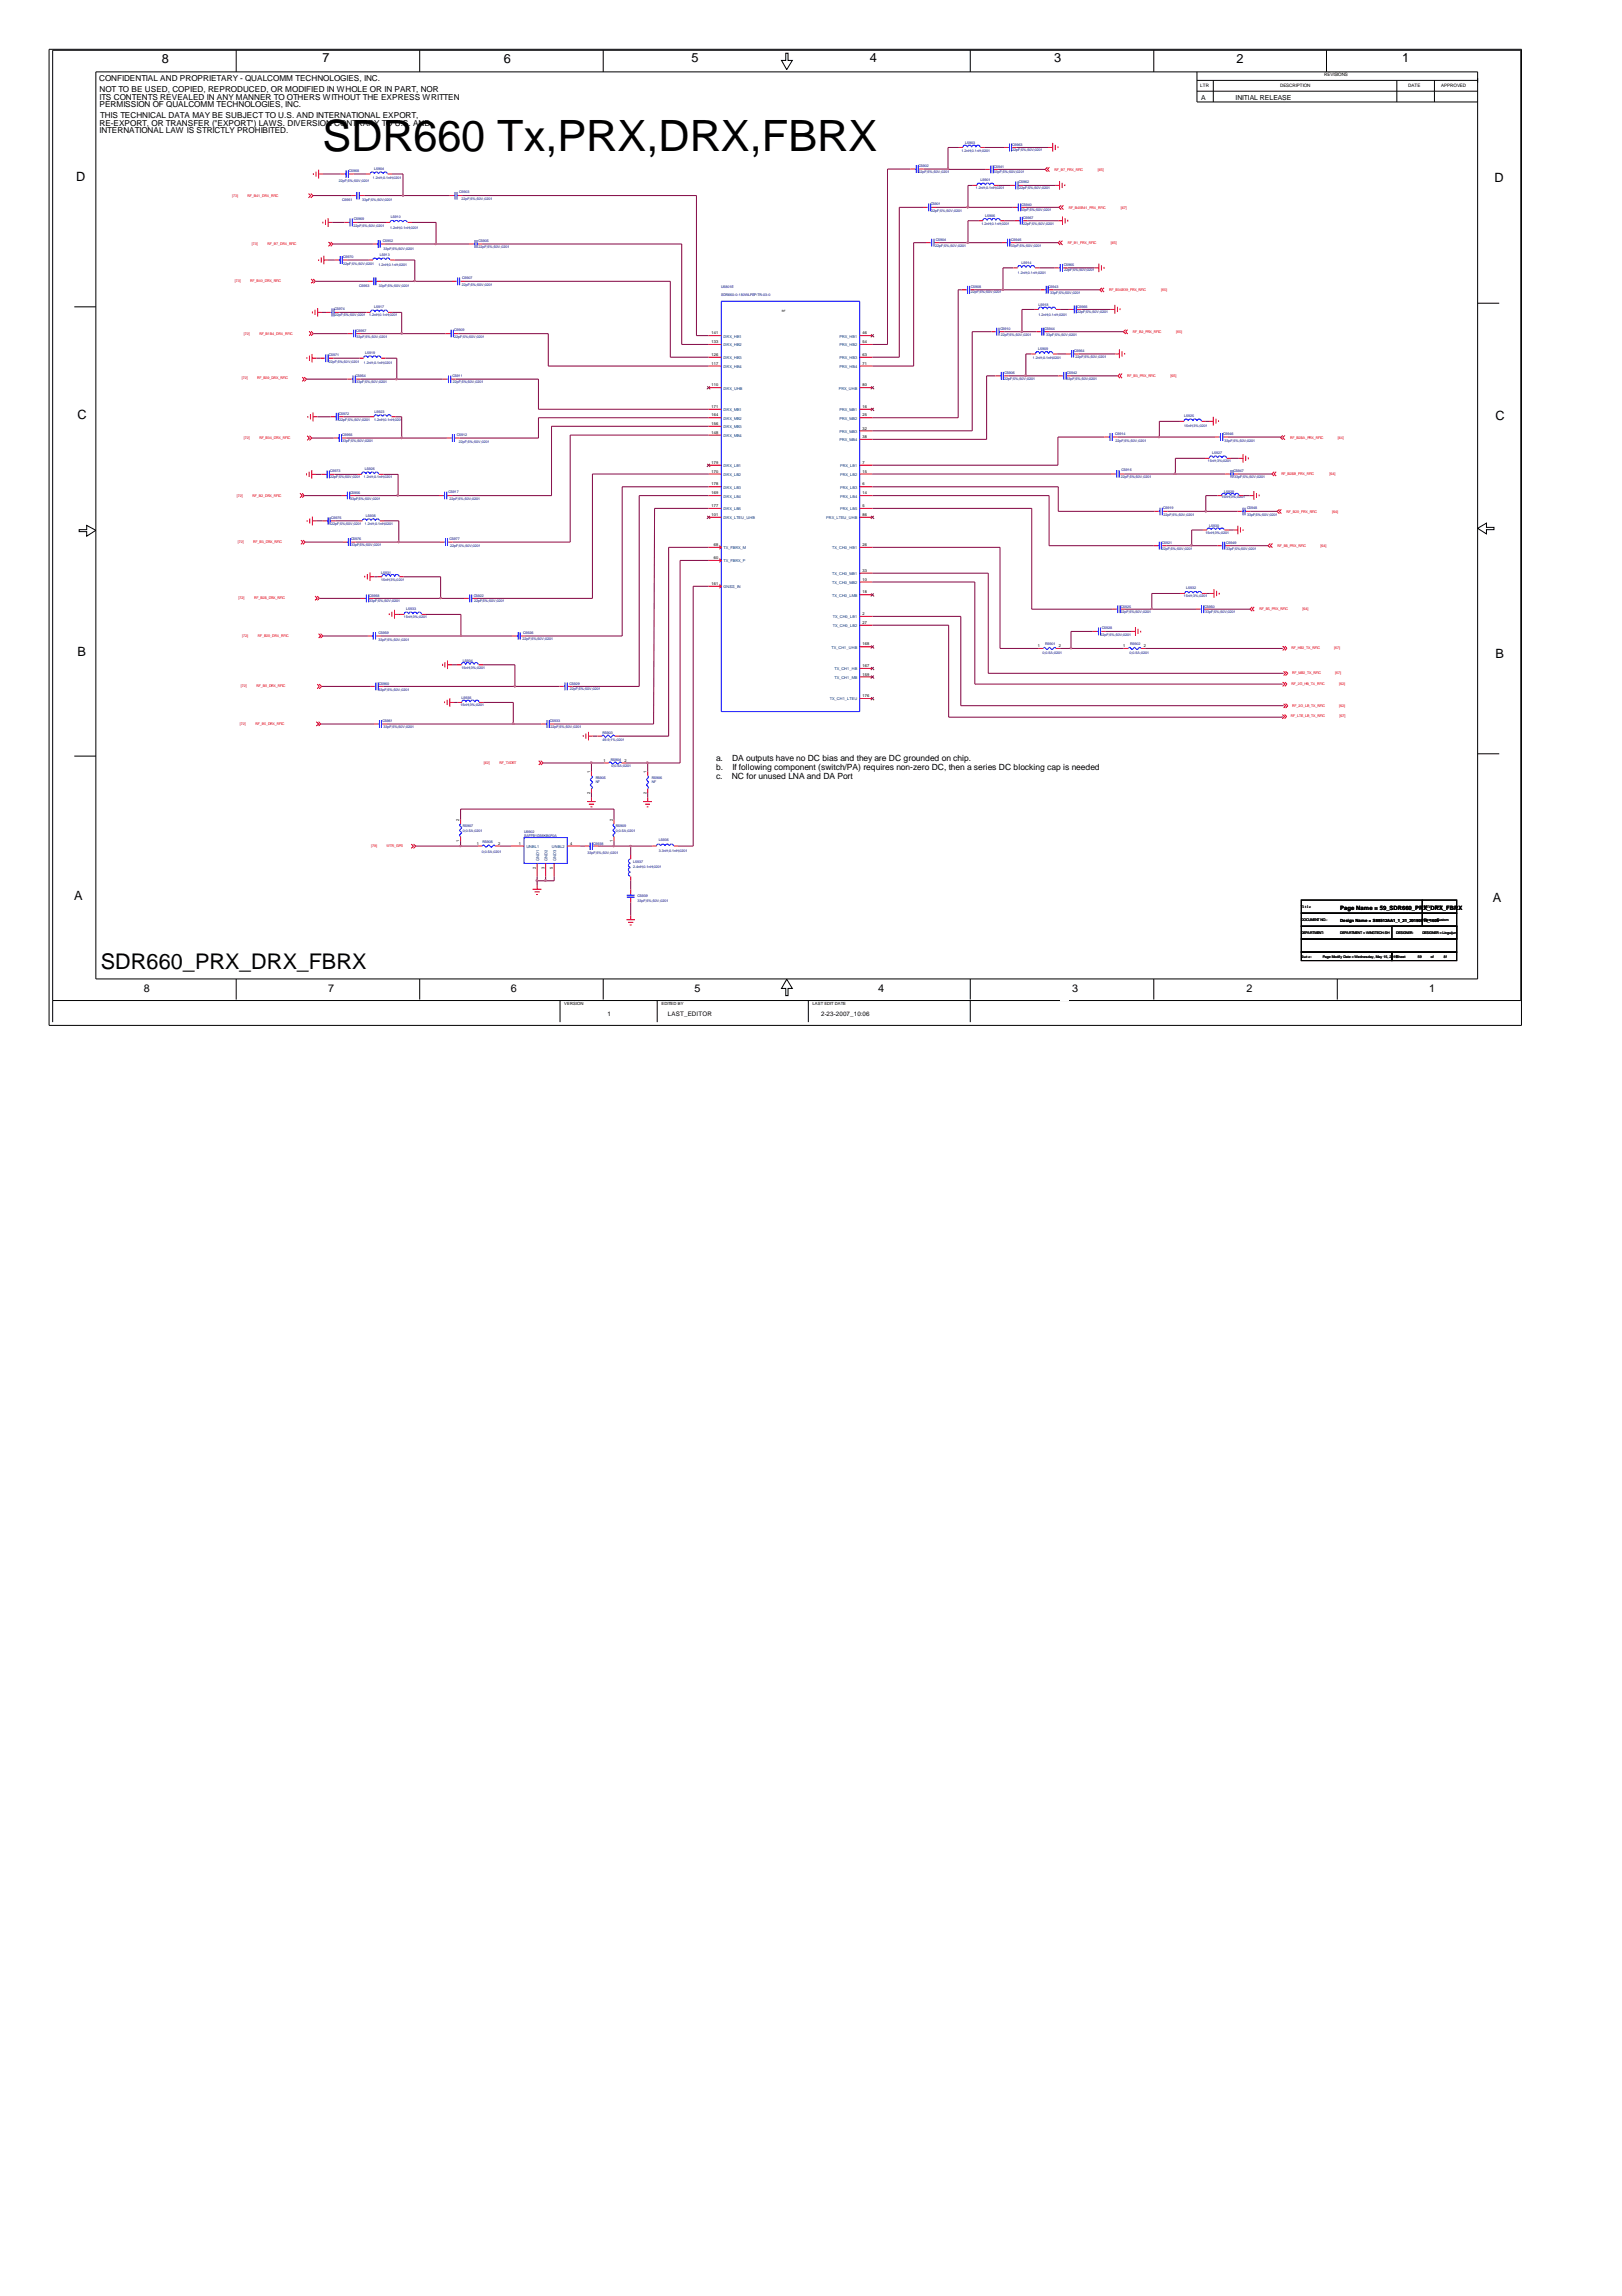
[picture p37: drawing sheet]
<svg xmlns="http://www.w3.org/2000/svg" width="210mm" height="297mm" viewBox="0 0 210 297" stroke-linecap="round" stroke-linejoin="round" font-family="sans-serif">
<defs><g id="words">
<text font-size="5.6" x="41.7" y="19.5">SDR660 Tx,PRX,DRX,FBRX</text>
<text font-size="2.8" x="13" y="125.3">SDR660_PRX_DRX_FBRX</text>
<g font-size="1.7">
<text x="21" y="8.2">8</text>
<text x="41.7" y="8.1">7</text>
<text x="65.2" y="8.2">6</text>
<text x="89.5" y="8">5</text>
<text x="112.6" y="8">4</text>
<text x="136.4" y="8.1">3</text>
<text x="160" y="8.2">2</text>
<text x="181.4" y="8.1">1</text>
<text x="9.9" y="23.4">D</text>
<text x="193.4" y="23.6">D</text>
<text x="10" y="54.2">C</text>
<text x="193.5" y="54.3">C</text>
<text x="10" y="84.9">B</text>
<text x="193.5" y="85.1">B</text>
<text x="9.6" y="116.5">A</text>
<text x="193.2" y="116.7">A</text>
</g>
<g font-size="1.4">
<text x="18.6" y="128.3">8</text>
<text x="42.5" y="128.3">7</text>
<text x="66.1" y="128.3">6</text>
<text x="89.9" y="128.3">5</text>
<text x="113.6" y="128.3">4</text>
<text x="138.8" y="128.3">3</text>
<text x="161.3" y="128.3">2</text>
<text x="185" y="128.3">1</text>
</g>
<g font-size="1.1">
<text x="12.8" y="10.5">CONFIDENTIAL AND PROPRIETARY - QUALCOMM TECHNOLOGIES, INC.</text>
<text x="12.9" y="11.9">NOT TO BE USED, COPIED, REPRODUCED, OR MODIFIED IN WHOLE OR IN PART, NOR</text>
<text x="12.9" y="12.9">ITS CONTENTS REVEALED IN ANY MANNER TO OTHERS WITHOUT THE EXPRESS WRITTEN</text>
<text x="12.9" y="13.9">PERMISSION OF QUALCOMM TECHNOLOGIES, INC.</text>
<text x="12.9" y="16.2">RE-EXPORT, OR TRANSFER (&quot;EXPORT&quot;) LAWS. DIVERSION CONTRARY TO U.S. AND</text>
<text x="12.9" y="17.3">INTERNATIONAL LAW IS STRICTLY PROHIBITED.</text>
<text x="13" y="15.2">THIS TECHNICAL DATA MAY BE SUBJECT TO U.S. AND INTERNATIONAL EXPORT,</text>
<text x="92.7" y="98.5">a.</text>
<text x="92.7" y="99.6">b.</text>
<text x="92.7" y="100.7">c.</text>
<text x="94.7" y="100.7">NC for unused LNA and DA Port</text>
<text x="94.7" y="98.5">DA outputs have no DC bias and they are DC grounded on chip.</text>
<text x="94.8" y="99.6">If following component (switch/PA) requires non-zero DC, then a series DC blocking cap is needed</text>
</g>
<g font-size=".9">
<text x="155.4" y="12.9">A</text>
<text x="159.9" y="12.9">INITIAL RELEASE</text>
</g>
<g font-size=".8">
<text x="173.4" y="117.8">Page Name = 59_SDR660_PRX_DRX_FBRX</text>
<text x="78.6" y="131.5">1</text>
<text x="86.4" y="131.5">LAST_EDITOR</text>
<text x="106.3" y="131.5">2-23-2007_10:06</text>
</g>
<g font-size=".6">
<text x="155.3" y="11.2">LTR</text>
<text x="165.7" y="11.2">DESCRIPTION</text>
<text x="171.4" y="9.9">REVISIONS</text>
<text x="182.2" y="11.2">DATE</text>
<text x="186.5" y="11.2">APPROVED</text>
<text x="173.4" y="119.2">Design Name = S88512AA1_1_21_20190515_1605</text>
<text x="73" y="130.1">VERSION</text>
<text x="85.6" y="130.1">EDITED BY</text>
<text x="105.2" y="130.1">LAST EDIT DATE</text>
</g>
<g font-size=".5" fill="#000080">
<text x="43.9" y="23.6">22pF;5%;50V;0201</text>
<text x="45.1" y="22.3">C5968</text>
<text x="48.3" y="23.1">1.2nH;0.1nH;0201</text>
<text x="48.4" y="22">L5904</text>
<text x="118.9" y="21.7">C5902</text>
<text x="118.9" y="22.3">22pF;5%;50V;0201</text>
<text x="124.4" y="19.6">1.2nH;0.1nH;0201</text>
<text x="124.9" y="18.6">L5903</text>
<text x="126.9" y="23.5">L5901</text>
<text x="128.6" y="21.7">C5941</text>
<text x="128.6" y="22.4">33pF;5%;50V;0201</text>
<text x="131" y="18.9">C5963</text>
<text x="131" y="19.6">22pF;5%;50V;0201</text>
<text x="131.9" y="23.7">C5962</text>
<text x="44.3" y="26">C5951</text>
<text x="45.8" y="29.4">22pF;5%;50V;0201</text>
<text x="45.8" y="28.5">C5969</text>
<text x="46.9" y="26">33pF;5%;50V;0201</text>
<text x="50.5" y="29.6">1.2nH;0.1nH;0201</text>
<text x="50.6" y="28.2">L5910</text>
<text x="59.4" y="25">C5903</text>
<text x="59.7" y="25.9">22pF;5%;50V;0201</text>
<text x="120.4" y="26.5">C5901</text>
<text x="120.5" y="27.4">22pF;5%;50V;0201</text>
<text x="126.3" y="24.5">1.2nH;0.1nH;0201</text>
<text x="127" y="29.2">1.2nH;0.1nH;0201</text>
<text x="127.5" y="28.1">L5906</text>
<text x="131.9" y="24.5">22pF;5%;50V;0201</text>
<text x="132.1" y="27.3">33pF;5%;50V;0201</text>
<text x="132.2" y="26.6">C5940</text>
<text x="132.4" y="28.3">C5967</text>
<text x="132.4" y="29.1">22pF;5%;50V;0201</text>
<text x="44.4" y="33.4">C5970</text>
<text x="44.4" y="34.2">22pF;5%;50V;0201</text>
<text x="49" y="34.4">1.2nH;0.1nH;0201</text>
<text x="49.1" y="33.2">L5913</text>
<text x="49.5" y="31.3">C5952</text>
<text x="49.6" y="32.3">33pF;5%;50V;0201</text>
<text x="61.9" y="31.3">C5905</text>
<text x="61.9" y="32.1">22pF;5%;50V;0201</text>
<text x="121" y="31.9">22pF;5%;50V;0201</text>
<text x="121.1" y="31.1">C5904</text>
<text x="130.8" y="32">33pF;5%;50V;0201</text>
<text x="130.9" y="31.1">C5945</text>
<text x="131.7" y="35.5">1.2nH;0.1nH;0201</text>
<text x="132.2" y="34.1">L5914</text>
<text x="137.7" y="34.4">C5965</text>
<text x="137.7" y="35.1">22pF;5%;50V;0201</text>
<text x="43.3" y="40.2">C5974</text>
<text x="43.3" y="40.9">22pF;5%;50V;0201</text>
<text x="46.5" y="37.1">C5953</text>
<text x="47.8" y="40.9">1.2nH;0.1nH;0201</text>
<text x="48.4" y="39.9">L5917</text>
<text x="49" y="37.1">33pF;5%;50V;0201</text>
<text x="59.8" y="36.9">22pF;5%;50V;0201</text>
<text x="59.8" y="36.1">C5907</text>
<text x="93.3" y="37.2">U5801E</text>
<text x="93.3" y="38.3">SDR660-0-180WLPSP-TR-03-0</text>
<text x="125.6" y="37.2">C5908</text>
<text x="125.6" y="38">22pF;5%;50V;0201</text>
<text x="134.4" y="39.5">L5918</text>
<text x="134.4" y="40.8">1.2nH;0.1nH;0201</text>
<text x="135.6" y="37.2">C5943</text>
<text x="135.9" y="38.1">33pF;5%;50V;0201</text>
<text x="139.4" y="39.8">C5966</text>
<text x="139.4" y="40.5">22pF;5%;50V;0201</text>
<text x="42.5" y="46">C5971</text>
<text x="42.5" y="47">22pF;5%;50V;0201</text>
<text x="46.1" y="43">C5957</text>
<text x="46.1" y="43.7">33pF;5%;50V;0201</text>
<text x="47.1" y="47.1">1.2nH;0.1nH;0201</text>
<text x="47.2" y="45.7">L5919</text>
<text x="58.8" y="42.9">C5909</text>
<text x="58.8" y="43.7">22pF;5%;50V;0201</text>
<text x="129.5" y="42.7">C5910</text>
<text x="129.5" y="43.5">22pF;5%;50V;0201</text>
<text x="133.6" y="46.4">1.2nH;0.1nH;0201</text>
<text x="134.4" y="45.3">L5909</text>
<text x="135.2" y="42.7">C5944</text>
<text x="135.4" y="43.5">33pF;5%;50V;0201</text>
<text x="139" y="45.5">C5964</text>
<text x="139.2" y="46.3">22pF;5%;50V;0201</text>
<text x="43.9" y="53.7">C5972</text>
<text x="46" y="48.8">C5954</text>
<text x="46.1" y="49.6">33pF;5%;50V;0201</text>
<text x="48.5" y="53.5">L5923</text>
<text x="58.5" y="48.8">C5911</text>
<text x="58.6" y="49.6">22pF;5%;50V;0201</text>
<text x="130" y="49.1">22pF;5%;50V;0201</text>
<text x="130" y="48.4">C5906</text>
<text x="138" y="49.1">33pF;5%;50V;0201</text>
<text x="138" y="48.4">C5942</text>
<text x="153.2" y="54">L5925</text>
<text x="43.9" y="54.5">22pF;5%;50V;0201</text>
<text x="44.3" y="56.5">C5955</text>
<text x="44.3" y="57.2">33pF;5%;50V;0201</text>
<text x="48.4" y="54.5">1.2nH;0.1nH;0201</text>
<text x="59.1" y="56.4">C5912</text>
<text x="59.4" y="57.3">22pF;5%;50V;0201</text>
<text x="144.3" y="56.3">C5914</text>
<text x="144.4" y="57.1">22pF;5%;50V;0201</text>
<text x="153.2" y="55.3">15nH;3%;0201</text>
<text x="156.3" y="59.8">15nH;3%;0201</text>
<text x="156.8" y="58.7">L5927</text>
<text x="158.3" y="56.3">C5946</text>
<text x="158.5" y="57.1">33pF;5%;50V;0201</text>
<text x="42.7" y="61.1">C5973</text>
<text x="42.7" y="61.9">22pF;5%;50V;0201</text>
<text x="45.3" y="63.9">C5956</text>
<text x="45.3" y="64.6">33pF;5%;50V;0201</text>
<text x="47.1" y="61.9">1.2nH;0.1nH;0201</text>
<text x="47.2" y="60.9">L5926</text>
<text x="58" y="63.8">C5917</text>
<text x="58.2" y="64.7">22pF;5%;50V;0201</text>
<text x="145" y="61.8">22pF;5%;50V;0201</text>
<text x="145.1" y="61">C5916</text>
<text x="150.5" y="65.9">C5919</text>
<text x="158.1" y="64.5">15nH;3%;0201</text>
<text x="158.4" y="63.7">L5929</text>
<text x="159.6" y="61.1">C5947</text>
<text x="159.7" y="61.8">33pF;5%;50V;0201</text>
<text x="161.4" y="65.9">C5948</text>
<text x="42.8" y="67.1">C5975</text>
<text x="42.8" y="67.9">22pF;5%;50V;0201</text>
<text x="45.4" y="69.9">C5976</text>
<text x="45.4" y="70.6">33pF;5%;50V;0201</text>
<text x="47.2" y="67.9">1.2nH;0.1nH;0201</text>
<text x="47.3" y="66.9">L5938</text>
<text x="58.2" y="69.9">C5977</text>
<text x="58.3" y="70.7">22pF;5%;50V;0201</text>
<text x="150.4" y="70.3">C5921</text>
<text x="150.4" y="71.1">22pF;5%;50V;0201</text>
<text x="150.6" y="66.7">22pF;5%;50V;0201</text>
<text x="156" y="69">15nH;3%;0201</text>
<text x="156.5" y="68.1">L5930</text>
<text x="158.7" y="70.4">C5949</text>
<text x="158.7" y="71.1">33pF;5%;50V;0201</text>
<text x="161.4" y="66.7">33pF;5%;50V;0201</text>
<text x="47.8" y="77.2">C5958</text>
<text x="47.8" y="77.9">33pF;5%;50V;0201</text>
<text x="49.3" y="74.2">L5931</text>
<text x="49.3" y="75.1">15nH;3%;0201</text>
<text x="61.3" y="77.2">C5922</text>
<text x="61.3" y="77.9">22pF;5%;50V;0201</text>
<text x="153.2" y="77.2">15nH;3%;0201</text>
<text x="153.5" y="76.2">L5932</text>
<text x="49" y="82">C5959</text>
<text x="49" y="83">33pF;5%;50V;0201</text>
<text x="52.2" y="80">15nH;3%;0201</text>
<text x="52.6" y="79">L5933</text>
<text x="67.6" y="82.8">22pF;5%;50V;0201</text>
<text x="67.7" y="82.1">C5926</text>
<text x="135.3" y="83.5">R5901</text>
<text x="142.4" y="82.2">22pF;5%;50V;0201</text>
<text x="142.6" y="81.4">C5928</text>
<text x="145" y="79.3">22pF;5%;50V;0201</text>
<text x="145" y="78.6">C5925</text>
<text x="146.3" y="83.5">R5902</text>
<text x="155.9" y="78.6">C5950</text>
<text x="156" y="79.3">33pF;5%;50V;0201</text>
<text x="49" y="89.4">33pF;5%;50V;0201</text>
<text x="49" y="88.6">C5960</text>
<text x="59.7" y="86.5">15nH;3%;0201</text>
<text x="59.9" y="85.6">L5934</text>
<text x="73.7" y="88.6">C5929</text>
<text x="73.7" y="89.3">22pF;5%;50V;0201</text>
<text x="134.9" y="84.6">0;0.5A;0201</text>
<text x="146.2" y="84.6">0;0.5A;0201</text>
<text x="49.5" y="93.5">C5961</text>
<text x="49.6" y="94.2">33pF;5%;50V;0201</text>
<text x="59.6" y="91.4">15nH;3%;0201</text>
<text x="59.7" y="90.5">L5935</text>
<text x="71.2" y="93.5">C5933</text>
<text x="71.2" y="94.1">22pF;5%;50V;0201</text>
<text x="78" y="94.9">R5903</text>
<text x="78" y="95.9">49.9;1%;0201</text>
<text x="77.1" y="100.8">R5905</text>
<text x="77.1" y="101.3">NF</text>
<text x="79" y="98.4">R5904</text>
<text x="79.1" y="99.3">0;0.5A;0201</text>
<text x="84.4" y="100.8">R5906</text>
<text x="84.4" y="101.3">NF</text>
<text x="59.9" y="107">R5907</text>
<text x="59.9" y="107.6">0;0.5A;0201</text>
<text x="67.8" y="107.7">U5902</text>
<text x="79.7" y="107">R5909</text>
<text x="79.7" y="107.6">0;0.5A;0201</text>
<text x="62.4" y="110.3">0;0.5A;0201</text>
<text x="62.4" y="109.1">R5908</text>
<text x="67.8" y="108.3">SAFFB1G56KB0F0A</text>
<text x="76" y="110.5">33pF;5%;50V;0201</text>
<text x="76.8" y="109.3">C5938</text>
<text x="82" y="111.6">L5937</text>
<text x="82" y="112.3">2.4nH;0.1nH;0201</text>
<text x="85.3" y="108.8">L5936</text>
<text x="85.3" y="110.2">3.3nH;0.1nH;0201</text>
<text x="82.5" y="116.1">C5939</text>
<text x="82.5" y="116.7">33pF;5%;50V;0201</text>
</g>
<g font-size=".5" fill="#f00">
<text x="136.5" y="22.1">RF_B7_PRX_RFIC</text>
<text x="142.1" y="22.1">[65]</text>
<text x="30.1" y="25.5">[73]</text>
<text x="32" y="25.5">RF_B41_DRX_RFIC</text>
<text x="138.3" y="27">RF_B40B41_PRX_RFIC</text>
<text x="145" y="27">[67]</text>
<text x="32.6" y="31.7">[73]</text>
<text x="34.6" y="31.7">RF_B7_DRX_RFIC</text>
<text x="138.2" y="31.6">RF_B1_PRX_RFIC</text>
<text x="143.8" y="31.6">[65]</text>
<text x="30.4" y="36.5">[73]</text>
<text x="32.4" y="36.5">RF_B40_DRX_RFIC</text>
<text x="143.6" y="37.7">RF_B34B39_PRX_RFIC</text>
<text x="150.3" y="37.7">[65]</text>
<text x="31.5" y="43.4">[72]</text>
<text x="33.6" y="43.4">RF_B1B4_DRX_RFIC</text>
<text x="146.6" y="43.1">RF_B2_PRX_RFIC</text>
<text x="152.2" y="43.1">[65]</text>
<text x="31.3" y="49.1">[72]</text>
<text x="33.3" y="49.1">RF_B39_DRX_RFIC</text>
<text x="145.9" y="48.8">RF_B3_PRX_RFIC</text>
<text x="151.5" y="48.8">[65]</text>
<text x="31.5" y="56.8">[72]</text>
<text x="33.6" y="56.8">RF_B34_DRX_RFIC</text>
<text x="167" y="56.8">RF_B28A_PRX_RFIC</text>
<text x="173.1" y="56.8">[64]</text>
<text x="30.6" y="64.2">[72]</text>
<text x="32.7" y="64.2">RF_B2_DRX_RFIC</text>
<text x="165.8" y="61.5">RF_B28B_PRX_RFIC</text>
<text x="172" y="61.5">[64]</text>
<text x="30.8" y="70.3">[72]</text>
<text x="32.8" y="70.3">RF_B3_DRX_RFIC</text>
<text x="165.3" y="70.8">RF_B8_PRX_RFIC</text>
<text x="166.5" y="66.4">RF_B20_PRX_RFIC</text>
<text x="170.9" y="70.8">[64]</text>
<text x="172.4" y="66.4">[64]</text>
<text x="30.9" y="77.5">[72]</text>
<text x="32.9" y="77.5">RF_B28_DRX_RFIC</text>
<text x="31.3" y="82.4">[72]</text>
<text x="33.4" y="82.4">RF_B20_DRX_RFIC</text>
<text x="163" y="79">RF_B5_PRX_RFIC</text>
<text x="168.6" y="79">[64]</text>
<text x="31.2" y="88.9">[72]</text>
<text x="33.2" y="88.9">RF_B8_DRX_RFIC</text>
<text x="167.1" y="88.6">RF_2G_HB_TX_RFIC</text>
<text x="167.1" y="84">RF_HB2_TX_RFIC</text>
<text x="167.2" y="87.2">RF_MB2_TX_RFIC</text>
<text x="172.6" y="84">[67]</text>
<text x="172.8" y="87.2">[67]</text>
<text x="173.3" y="88.6">[62]</text>
<text x="31" y="93.8">[72]</text>
<text x="33.1" y="93.8">RF_B5_DRX_RFIC</text>
<text x="167" y="92.8">RF_LTE_LB_TX_RFIC</text>
<text x="167.2" y="91.4">RF_2G_LB_TX_RFIC</text>
<text x="173.3" y="91.4">[62]</text>
<text x="173.4" y="92.8">[67]</text>
<text x="62.6" y="98.9">[62]</text>
<text x="64.6" y="98.9">RF_TXDET</text>
<text x="48" y="109.6">[79]</text>
<text x="50" y="109.6">WTR_GPS</text>
</g>
<g font-size=".5">
<text x="92.1" y="43.3">141</text>
<text x="92.1" y="44.4">133</text>
<text x="92.1" y="46">126</text>
<text x="92.1" y="47.2">117</text>
<text x="111.6" y="43.3">46</text>
<text x="111.6" y="44.4">54</text>
<text x="111.6" y="46">63</text>
<text x="111.6" y="47.2">71</text>
<text x="92.1" y="50">110</text>
<text x="92.1" y="52.8">171</text>
<text x="92.1" y="53.9">164</text>
<text x="111.6" y="50">80</text>
<text x="111.6" y="52.8">16</text>
<text x="111.6" y="53.9">25</text>
<text x="92.1" y="55">156</text>
<text x="92.1" y="56.1">148</text>
<text x="111.6" y="55.6">32</text>
<text x="111.6" y="56.7">38</text>
<text x="92.1" y="60">179</text>
<text x="92.1" y="61.2">170</text>
<text x="92.1" y="62.8">178</text>
<text x="92.1" y="64">169</text>
<text x="92.1" y="65.6">177</text>
<text x="111.6" y="60">7</text>
<text x="111.6" y="61.2">15</text>
<text x="111.6" y="62.8">6</text>
<text x="111.6" y="64">14</text>
<text x="111.6" y="65.6">5</text>
<text x="92.1" y="66.7">101</text>
<text x="92.4" y="70.6">68</text>
<text x="111.6" y="66.7">86</text>
<text x="111.6" y="70.6">26</text>
<text x="92.1" y="75.7">161</text>
<text x="92.4" y="72.3">60</text>
<text x="111.6" y="74">33</text>
<text x="111.6" y="75.1">10</text>
<text x="111.6" y="76.8">18</text>
<text x="111.6" y="79.6">2</text>
<text x="111.6" y="80.7">27</text>
<text x="111.6" y="83.5">168</text>
<text x="134.3" y="83.7">1</text>
<text x="137" y="83.7">2</text>
<text x="145.3" y="83.7">1</text>
<text x="148" y="83.7">2</text>
<text x="111.6" y="86.3">167</text>
<text x="111.6" y="87.4">159</text>
<text x="111.6" y="90.2">176</text>
<text x="76.4" y="100" transform="rotate(-90 76.4 100)">1</text>
<text x="78.1" y="98.5">1</text>
<text x="80.8" y="98.5">2</text>
<text x="83.7" y="100" transform="rotate(-90 83.7 100)">1</text>
<text x="59.4" y="106.2" transform="rotate(-90 59.4 106.2)">2</text>
<text x="76.4" y="102.7" transform="rotate(-90 76.4 102.7)">2</text>
<text x="79.3" y="106.2" transform="rotate(-90 79.3 106.2)">2</text>
<text x="83.7" y="102.7" transform="rotate(-90 83.7 102.7)">2</text>
<text x="59.4" y="108.9" transform="rotate(-90 59.4 108.9)">1</text>
<text x="61.7" y="109.3">1</text>
<text x="64.5" y="109.3">2</text>
<text x="67.1" y="109.3">1</text>
<text x="69.3" y="112.4" transform="rotate(-90 69.3 112.4)">2</text>
<text x="70.4" y="112.4" transform="rotate(-90 70.4 112.4)">3</text>
<text x="71.5" y="112.4" transform="rotate(-90 71.5 112.4)">5</text>
<text x="73.8" y="109.3">4</text>
<text x="79.3" y="108.9" transform="rotate(-90 79.3 108.9)">1</text>
<text x="168.4" y="117.5">Title</text>
<text x="168.4" y="119.2">DOCUMENT NO.:</text>
<text x="184.3" y="119.2">Size</text>
<text x="184.3" y="117.5">REV: V10</text>
<text x="185.9" y="119.2">Custom</text>
<text x="168.4" y="120.8">DEPARTMENT:</text>
<text x="168.4" y="123.9">Date:</text>
<text x="171.2" y="124">Page Modify Date = Wednesday, May 15, 2019Sheet</text>
<text x="173.4" y="120.8">DEPARTMENT = WINGTECH-SH</text>
<text x="180.7" y="120.8">DESIGNER:</text>
<text x="183.5" y="124">59</text>
<text x="184.1" y="120.8">DESIGNER = Linguijun</text>
<text x="185.2" y="124">of</text>
<text x="186.9" y="124">81</text>
</g>
<g font-size=".5" fill="#004080">
<text x="93.6" y="43.7">DRX_HB1</text>
<text x="93.6" y="44.8">DRX_HB2</text>
<text x="93.6" y="46.5">DRX_HB3</text>
<text x="93.6" y="47.6">DRX_HB4</text>
<text x="108.6" y="43.7">PRX_HB1</text>
<text x="108.6" y="44.8">PRX_HB2</text>
<text x="108.6" y="46.5">PRX_HB3</text>
<text x="108.6" y="47.6">PRX_HB4</text>
<text x="93.6" y="50.4">DRX_UHB</text>
<text x="93.6" y="53.2">DRX_MB1</text>
<text x="108.5" y="50.4">PRX_UHB</text>
<text x="108.6" y="53.2">PRX_MB1</text>
<text x="93.6" y="54.3">DRX_MB2</text>
<text x="93.6" y="55.4">DRX_MB3</text>
<text x="93.6" y="56.5">DRX_MB4</text>
<text x="108.6" y="54.3">PRX_MB2</text>
<text x="108.6" y="56">PRX_MB3</text>
<text x="108.6" y="57.1">PRX_MB4</text>
<text x="93.6" y="60.4">DRX_LB1</text>
<text x="93.6" y="61.6">DRX_LB2</text>
<text x="93.6" y="63.2">DRX_LB3</text>
<text x="93.6" y="64.4">DRX_LB4</text>
<text x="108.7" y="60.4">PRX_LB1</text>
<text x="108.7" y="61.6">PRX_LB2</text>
<text x="108.7" y="63.2">PRX_LB3</text>
<text x="108.7" y="64.4">PRX_LB4</text>
<text x="93.6" y="66">DRX_LB5</text>
<text x="93.6" y="67.2">DRX_LTEU_UHB</text>
<text x="93.6" y="71.1">TX_FBRX_M</text>
<text x="106.9" y="67.2">PRX_LTEU_UHB</text>
<text x="107.7" y="71.1">TX_CH0_HB1</text>
<text x="108.7" y="66">PRX_LB5</text>
<text x="93.6" y="72.8">TX_FBRX_P</text>
<text x="93.6" y="76.1">GNSS_IN</text>
<text x="107.7" y="74.4">TX_CH0_MB1</text>
<text x="107.7" y="75.6">TX_CH0_MB2</text>
<text x="107.7" y="77.2">TX_CH0_LMB</text>
<text x="107.6" y="83.9">TX_CH1_UHB</text>
<text x="107.8" y="80">TX_CH0_LB1</text>
<text x="107.8" y="81.1">TX_CH0_LB2</text>
<text x="108" y="86.7">TX_CH1_HB</text>
<text x="108" y="87.8">TX_CH1_MB</text>
<text x="107.4" y="90.6">TX_CH1_LTEU</text>
<text x="68.1" y="109.7">UNBL1</text>
<text x="69.8" y="111.4" transform="rotate(-90 69.8 111.4)">GND1</text>
<text x="70.9" y="111.4" transform="rotate(-90 70.9 111.4)">GND2</text>
<text x="71.4" y="109.7">UNBL2</text>
<text x="72" y="111.4" transform="rotate(-90 72 111.4)">GND3</text>
</g>
<text font-size=".4" x="101.2" y="40.4">RF</text>
</g></defs>
<g fill="none" stroke="#000" stroke-width=".13">
<path d="M6.3 6.4h190.6v126.3h-190.6zM12.4 9.3h178.8v117.3h-178.8zM30.6 6.5v2.8M54.3 6.5v2.8M78.1 6.5v2.8M101.7 6.9h.3v.9h.5l-.7 1.2-.7-1.2h.6zM125.6 6.5v2.8M149.3 6.5v2.8M154.9 9.3v3.9h36.3M154.9 11.8h36.3M154.9 10.4h36.3M157 10.4v2.8"/>
<path d="M171.7 6.5v2.8M180.8 10.4v2.8M185.6 10.4v2.8M9.6 39.7h2.8M191.2 39.2h2.8M10.2 68.5h1v-.5l1.2 .6-1.2 .8v-.6h-1zM191.2 68.4l1.2-.7v.5h.9v.3h-.9v.6zM9.6 97.8h2.8M191.2 97.5h2.8M168.4 116.4h15.7v1.7h-15.7zM168.4 118.1h15.7v1.7h-15.7zM168.4 119.8h20.1v1.7h-20.1z"/>
<path d="M180.1 119.8h8.4v1.7h-8.4zM184.1 116.4h4.4v1.7h-4.4zM184.1 118.1h4.4v1.7h-4.4zM6.8 129.4h190v-122.9h-190v125.7M30.6 126.6v2.7M54.3 126.6v2.7M72.5 129.4v2.8M78.1 126.6v2.7M85 129.4v2.8M101.8 126.7l.7 1.2h-.5v.9h-.3v-.9h-.6zM104.6 129.4v2.8M125.6 126.6v2.7"/>
<path d="M125.6 129.4v2.8M149.3 126.6v2.7M168.4 123.2h11.7v1.1h-11.7zM168.4 121.5h20.1v1.7h-20.1zM173.1 126.6v2.7M180.1 123.2h8.4v1.1h-8.4z"/>
</g>
<g fill="none" stroke="#f00" stroke-width=".13">
<path d="M124.1 19.1h.5M126.9 19.1h.5M129.9 19.1h.6M131 19.1h.6M135.6 19.1h.6M136.2 18.5v1.1M136.6 18.7v.7M136.9 19v.2M39.9 25l.3 .3-.3 .3M40.2 25l.3 .3-.3 .3M40.3 36.1l.3 .3-.3 .2M40.6 22.4v.2"/>
<path d="M40.6 36.1l.2 .3-.2 .2M40.9 22.2v.6M41.1 39.9v1.1M41.2 22.5h.6M41.2 22v1.1M41.2 33.6v.2M41.6 33.3v.7M41.8 28.7v.2M41.9 33.6h.6M41.9 33.1v1.1M42.1 28.4v.7M42.5 28.8h.5"/>
<path d="M42.5 28.2v1.2M42.5 31.3l.3 .3-.3 .3M42.8 31.3l.3 .3-.3 .3M43.3 33.6h.6M44.1 22.5h.5M44.4 33.6h.6M44.6 28.8h.5M45.2 22.5h.6M45.5 25.3h.5M45.7 28.8h.5M46.6 25.3h.6M47.4 22.5h.5"/>
<path d="M47.6 36.4h.6M47.7 33.6h.6M48.2 31.6h.6M48.8 36.4h.5M49.3 31.6h.6M50 28.8h.5M50.2 22.5h.5M50.5 33.6h.6M52.7 28.8h.6M58.2 25.3h.5M58.5 36.4h.6M59.3 25.3h.5"/>
<path d="M59.6 36.4h.6M60.7 31.6h.6M61.8 31.6h.6M117.8 21.9h.6M119 21.9h.5M119.5 26.8h.5M119.8 31.4h.6M120.6 26.8h.5M120.9 31.4h.6M124.5 37.5h.6M125.6 37.5h.6M125.9 24h.5"/>
<path d="M126.7 28.6h.5M127.5 21.9h.6M128.6 21.9h.6M128.7 24h.5M129.5 28.6h.5M129.7 31.4h.5M130.7 24h.6M130.8 31.4h.6M131.1 26.8h.5M131.1 34.7h.6M131.3 28.6h.6M131.9 24h.5"/>
<path d="M132.2 26.8h.6M132.4 28.6h.6M133.9 34.7h.6M134.7 37.5h.5M135.6 21.6l-.3 .3 .3 .3M135.8 37.5h.5M135.8 21.6l-.2 .3 .2 .3M136.5 34.7h.5M136.6 24h.5M136.9 28.6h.6M137.1 23.4v1.1M137.2 31.1l-.3 .3 .3 .3"/>
<path d="M137.3 26.6l-.3 .2 .3 .3M137.5 23.7v.6M137.5 28v1.1M137.5 31.1l-.3 .3 .3 .3M137.6 34.7h.6M137.6 26.6l-.3 .2 .3 .3M137.8 23.9v.2M137.8 28.2v.7M138.2 28.4v.3M141.6 34.7h.6M142.2 34.1v1.1M142.5 34.3v.7"/>
<path d="M142.6 37.2l-.3 .3 .3 .3M142.9 34.5v.3M142.9 37.2l-.3 .3 .3 .3M144.3 39.4v1.2M144.6 39.7v.7M144.9 39.9v.2M39.1 48.8l.3 .3-.3 .2M39.4 48.8l.3 .3-.3 .2M39.7 46.2v.2M39.8 56.4l.2 .3-.2 .3M39.8 53.8v.2M40 42.9l.3 .3-.3 .2"/>
<path d="M40 46v.7M40 56.4l.3 .3-.3 .3M40.2 53.6v.7M40.3 42.9l.3 .3-.3 .2M40.4 46.3h.5M40.4 45.8v1.1M40.4 40.3v.2M40.5 53.9h.6M40.5 53.4v1.1M40.8 40.1v.7M41.1 40.4h.6M41.4 46.3h.6"/>
<path d="M42.2 40.4h.6M42.5 46.3h.6M42.8 53.9h.5M43.2 56.7h.5M43.3 40.4h.6M43.9 53.9h.5M44.3 56.7h.5M45 49.1h.5M45 43.2h.6M46.1 49.1h.6M46.1 43.2h.6M46.5 46.3h.6"/>
<path d="M47.4 40.4h.6M47.9 53.9h.5M49.3 46.3h.6M50.2 40.4h.6M50.7 53.9h.5M57.3 49.1h.6M57.7 43.2h.5M57.8 56.7h.6M58.4 49.1h.6M58.8 43.2h.5M58.9 56.7h.6M91.7 43.4h1.6"/>
<path d="M91.7 44.6h1.6M91.7 46.2h1.6M91.7 47.4h1.6M91.7 50.2h1.6M91.7 52.9h1.6M91.7 54h1.6M91.7 55.1h1.6M91.7 56.3h1.6M111.3 43.4h1.6M111.3 44.6h1.6M111.3 46.2h1.6M111.3 47.4h1.6"/>
<path d="M111.3 50.2h1.6M111.3 52.9h1.6M111.3 54h1.6M111.3 55.7h1.6M111.3 56.8h1.6M128.3 42.9h.5M128.8 48.6h.6M129.4 42.9h.6M130 48.6h.5M133.5 45.8h.5M133.9 40h.5M134.1 42.9h.6"/>
<path d="M135.2 42.9h.6M136.3 45.8h.5M136.7 40h.5M136.9 48.6h.6M138 45.8h.5M138 48.6h.6M138.3 40h.6M139.1 45.8h.5M139.4 40h.6M142.9 56.5h.6M143.7 40h.6M144 56.5h.6"/>
<path d="M144.3 45.8h.6M144.9 45.2v1.1M144.9 48.3l-.2 .3 .2 .3M145.2 45.5v.6M145.2 48.3l-.3 .3 .3 .3M145.5 45.7v.2M145.7 42.7l-.3 .2 .3 .3M145.9 42.7l-.2 .2 .2 .3M152.7 54.5h.5M155.5 54.5h.5M156 59.3h.5M156.5 54.5h.5"/>
<path d="M157 53.9v1.2M157.2 56.5h.6M157.4 54.2v.6M157.7 54.4v.2M158.3 56.5h.6M158.7 59.3h.6M160.3 59.3h.6M160.9 58.7v1.1M161.2 59v.6M161.5 59.2v.2M166 56.3l-.3 .3 .3 .3M166.3 56.3l-.3 .3 .3 .3"/>
<path d="M38.8 63.8l.3 .3-.3 .3M38.9 69.9l.3 .2-.3 .3M39.1 63.8l.3 .3-.3 .3M39.2 69.9l.3 .2-.3 .3M39.7 61.2v.3M39.8 67.3v.2M40 61v.7M40.1 67.1v.6M40.3 61.4h.6M40.3 60.8v1.1M40.4 66.8v1.2M40.4 67.4h.6"/>
<path d="M40.8 77.1l.3 .3-.3 .3M41.1 77.1l.2 .3-.2 .3M41.6 61.4h.6M41.7 67.4h.6M42.7 61.4h.6M42.8 67.4h.6M44.2 64.1h.6M44.4 70.1h.5M45.3 64.1h.6M45.5 70.1h.5M46.2 61.4h.6M46.4 67.4h.5"/>
<path d="M46.7 77.4h.5M47.2 74.5v.2M47.5 74.3v.7M47.8 77.4h.6M47.9 74.6h.5M47.9 74.1v1.1M48.9 74.6h.5M49 61.4h.6M49.1 67.4h.6M50.4 79.4v.2M50.7 79.1v.7M51.1 79.5h.5"/>
<path d="M51.1 78.9v1.1M51.7 74.6h.5M51.8 79.5h.5M54.6 79.5h.5M56.8 64.1h.6M56.9 70.1h.6M57.9 64.1h.6M58 70.1h.6M60.1 77.4h.5M61.2 77.4h.5M91.7 64.1h1.6M91.7 61.3h1.6"/>
<path d="M91.7 60.2h1.6M91.7 63h1.6M91.7 65.8h1.6M91.7 66.9h1.6M91.7 70.8h1.6M91.7 72.5h1.6M91.7 75.8h1.6M111.3 64.1h1.6M111.3 61.3h1.6M111.3 60.2h1.6M111.3 63h1.6M111.3 65.8h1.6"/>
<path d="M111.3 66.9h1.6M111.3 70.8h1.6M111.3 74.2h1.6M111.3 75.3h1.6M111.3 76.9h1.6M111.3 79.7h1.6M143.8 61.3h.6M143.9 78.8h.6M144.9 61.3h.6M145 78.8h.6M149.3 70.6h.6M149.4 66.2h.5"/>
<path d="M150.4 70.6h.6M150.5 66.2h.6M152.7 76.8h.6M154.8 78.8h.5M155.5 76.8h.6M155.7 68.6h.5M155.9 78.8h.6M156.5 76.8h.6M157.1 76.2v1.1M157.4 76.4v.7M157.5 70.6h.6M157.6 64.1h.5"/>
<path d="M157.8 76.7v.2M158.5 68.6h.5M158.6 61.3h.5M158.6 70.6h.6M159.6 68.6h.6M159.7 61.3h.5M160.1 66.2h.6M160.2 68v1.1M160.4 64.1h.5M160.5 68.2v.7M160.9 68.5v.2M161.2 66.2h.6"/>
<path d="M161.7 64.1h.6M162.1 78.5l-.3 .3 .3 .3M162.3 63.5v1.2M162.3 78.5l-.2 .3 .2 .3M162.6 63.8v.6M162.9 64v.2M164.4 70.3l-.3 .3 .3 .3M164.7 70.3l-.3 .3 .3 .3M164.9 61l-.3 .3 .3 .3M165.1 61l-.2 .3 .2 .3M165.6 65.9l-.3 .3 .3 .2M165.8 65.9l-.2 .3 .2 .2"/>
<path d="M40.9 93.4l.3 .3-.3 .2M41.1 88.5l.2 .3-.2 .3M41.2 82l.3 .3-.3 .2M41.2 93.4l.3 .3-.3 .2M41.3 88.5l.3 .3-.3 .3M41.5 82l.3 .3-.3 .2M47.6 82.3h.5M47.9 88.8h.6M48.4 93.7h.5M48.7 82.3h.6M49 88.8h.6M49.5 93.7h.5"/>
<path d="M57.3 85.9v.2M57.5 90.7v.3M57.6 85.7v.6M57.9 90.5v.7M57.9 86h.6M57.9 85.5v1.1M58.2 90.9h.6M58.2 90.3v1.1M59.1 86h.6M59.2 90.9h.6M61.9 86h.6M62 90.9h.6"/>
<path d="M66.3 82.3h.6M67.4 82.3h.6M69.7 98.4l.3 .3-.3 .3M70 98.4l.3 .3-.3 .3M70.1 93.7h.5M71.2 93.7h.5M72.4 88.8h.5M73.5 88.8h.6M75.5 95.1v.2M75.8 94.9v.7M76.2 95.2h.5M76.2 94.7v1.1"/>
<path d="M76.5 99.8v.6M77.3 95.2h.6M78.2 98.7h.6M79.5 95.2h.6M80.4 98.7h.6M83.8 99.8v.6M111.3 80.9h1.6M111.3 83.7h1.6M111.3 86.5h1.6M111.3 87.6h1.6M111.3 90.4h1.6M134.4 83.9h.6"/>
<path d="M136.7 83.9h.5M141.4 81.7h.6M142.5 81.7h.6M145.4 83.9h.6M146.4 81.7h.5M146.9 81.1v1.2M147.3 81.4v.6M147.6 81.6v.2M147.7 83.9h.5M165.9 92.4l.3 .3-.3 .3M166 88.3l.3 .2-.3 .3M166 83.6l.3 .3-.3 .2"/>
<path d="M166.1 91l.3 .3-.3 .3M166.1 86.9l.3 .2-.3 .3M166.2 92.4l.3 .3-.3 .3M166.3 88.3l.2 .2-.2 .3M166.3 83.6l.2 .3-.2 .2M166.4 91l.3 .3-.3 .3M166.4 86.9l.3 .2-.3 .3M53.2 109.2l.3 .3-.3 .3M53.5 109.2l.3 .3-.3 .3M59.6 106v.6M59.6 108.2v.6M61.8 109.5h.6"/>
<path d="M64.1 109.5h.5M66.1 109.5h1.7M68.9 115h1.2M69.2 115.4h.6M69.4 115.7h.2M69.5 111.7v1.7M69.5 114.5v.5M70.6 111.7v1.7M71.7 111.7v1.7M73.4 109.5h1.7M75.7 109.5h.5M76 103.7h1.1"/>
<path d="M76.2 104h.7M76.4 104.4h.3M76.5 102.1v.5M76.5 103.2v.5M76.8 109.5h.6M79.5 106v.6M79.5 108.2v.6M81.1 119h1.1M81.3 119.3h.7M81.5 119.7h.2M81.6 110.6v.6M81.6 113.4v.5"/>
<path d="M81.6 115v.6M81.6 116.2v.5M81.6 118.4v.6M83.2 103.7h1.2M83.5 104h.6M83.7 104.4h.2M83.8 102.1v.5M83.8 103.2v.5M84.4 109.5h.6M87.2 109.5h.6"/>
</g>
<g fill="none" stroke="#00f" stroke-width=".13">
<path d="M124.6 19l.1-.1a.29 .29 0 0 1 .3-.1 .29 .29 0 0 1 .2 .2M125.2 19l.1-.2h.1h.2l.1 .2M125.8 19v-.2h.2h.1l.2 .2M126.3 19l.1-.1a.26 .26 0 0 1 .2-.1 .26 .26 0 0 1 .2 .2M130.5 19.1h.1M130.6 18.6v1M130.9 19.1h.1M130.9 18.6v1M43 39.9v1M43.2 39.9v1M43.9 33.6h.1M44 33.1v1"/>
<path d="M44.3 33.6h.1M44.3 33.1v1M44.6 22.5h.2M44.8 22v1M45.1 22.5h.1M45.1 22v1M45.1 28.8h.2M45.3 28.3v1M45.6 28.8h.1M45.6 28.3v1M46 25.3h.2M46.2 24.8v1"/>
<path d="M46.5 25.3h.1M46.5 24.8v1M47.9 22.5l.1-.2h.2l.2 .2M48.2 36.4h.2M48.3 33.6v-.2h.2l.3 .2M48.4 35.9v1M48.5 22.5v-.2h.2l.3 .2M48.6 36.4h.2M48.6 35.9v1M48.8 31.6h.1M48.8 33.6l.1-.2h.2l.2 .2M48.9 31.1v1"/>
<path d="M49 22.5l.1-.2h.2l.3 .2M49.2 31.6h.1M49.2 31.1v1M49.4 33.6v-.2h.2l.3 .2M49.6 22.5l.1-.2h.1h.2l.1 .2M50 33.6v-.2h.2h.2l.1 .2M50.5 28.7l.1-.1 .1-.1 .2 .1 .1 .1M51.1 28.7v-.1l.2-.1 .3 .2M51.6 28.7l.1-.1 .2-.1 .2 .2M52.2 28.7v-.1l.2-.1 .3 .2M58.7 25.3h.2M58.9 24.8v1"/>
<path d="M59.1 36.4h.1M59.1 25.3h.2M59.1 24.8v1M59.2 35.9v1M59.5 36.4h.1M59.5 35.9v1M61.3 31.6h.2M61.5 31.1v1M61.7 31.6h.1M61.7 31.1v1M93.3 39h18v53.1h-18zM118.4 21.9h.2"/>
<path d="M118.6 21.4v1M118.8 21.9h.2M118.8 21.4v1M120 26.8h.2M120.2 26.3v1M120.4 31.4h.2M120.4 26.8h.2M120.4 26.3v1M120.6 30.9v1M120.9 31.4h.1M120.9 30.9v1M125.1 37.5h.1"/>
<path d="M125.2 37v1M125.5 37.5h.1M125.5 37v1M126.4 23.9l.1-.1 .2-.1h.1l.2 .2M127 23.9l.1-.1 .1-.1h.2l.1 .2M127.2 28.5v-.1l.3-.1h.1l.1 .2M127.6 23.9v-.1a.26 .26 0 0 1 .3-.1 .26 .26 0 0 1 .2 .2M127.8 28.5v-.1a.29 .29 0 0 1 .3-.1 .29 .29 0 0 1 .2 .2M128.1 21.9h.1M128.1 23.9v-.1a.26 .26 0 0 1 .3-.1 .26 .26 0 0 1 .2 .2M128.2 21.4v1M128.4 28.5v-.2h.2h.1l.2 .2"/>
<path d="M128.5 21.9h.1M128.5 21.4v1M128.9 28.5l.1-.2h.1h.2l.1 .2M130.2 31.4h.2M130.4 30.9v1M130.7 31.4h.1M130.7 30.9v1M131.3 24h.1M131.4 23.5v1M131.6 26.8h.2M131.7 34.6l.1-.2h.1h.2l.1 .2M131.7 24h.2"/>
<path d="M131.7 23.5v1M131.8 26.3v1M131.9 28.6h.1M132 28.1v1M132.1 26.8h.1M132.1 26.3v1M132.2 34.6l.2-.2h.1h.2l.1 .2M132.3 28.6h.1M132.3 28.1v1M132.8 34.6l.1-.2h.2h.1l.1 .2M133.3 34.6l.1-.1a.29 .29 0 0 1 .3-.1 .29 .29 0 0 1 .2 .2M134.4 40v-.2a.29 .29 0 0 1 .3-.1 .29 .29 0 0 1 .3 .3"/>
<path d="M135 40l.1-.2 .1-.1 .2 .1 .1 .2M135.2 37.5h.2M135.4 37v1M135.6 40v-.2l.2-.1 .1 .1 .2 .2M135.6 37.5h.2M135.6 37v1M136.1 40v-.2a.26 .26 0 0 1 .3-.1 .26 .26 0 0 1 .2 .3M137 34.7h.2M137.2 34.1v1.1M137.5 34.7h.1M137.5 34.1v1.1M139 39.5v1"/>
<path d="M139.3 39.5v1M42 46.3h.2M42.2 45.8v1M42.5 45.8v1M42.5 46.3h.1M42.8 40.4h.2M43.2 40.4h.1M43.3 53.9h.2M43.5 53.4v1M43.7 56.7h.2M43.8 53.9h.1M43.8 53.4v1"/>
<path d="M43.9 56.2v1M44.2 56.7h.1M44.2 56.2v1M45.5 49.1h.2M45.6 43.2h.2M45.7 48.6v1M45.8 42.7v.9M46 49.1h.1M46 48.6v1M46 43.2h.1M46 42.7v.9M47.1 46.3v-.1a.26 .26 0 0 1 .3-.1 .26 .26 0 0 1 .2 .2"/>
<path d="M47.6 46.3l.1-.1a.29 .29 0 0 1 .3-.1 .29 .29 0 0 1 .2 .2M48 40.4v-.2a.29 .29 0 0 1 .3-.1 .29 .29 0 0 1 .2 .3M48.2 46.3l.1-.2 .1-.1 .2 .1 .1 .2M48.4 53.9l.1-.2h.2l.2 .2M48.6 40.4v-.2l.2-.1h.1l.2 .3M48.8 46.3v-.2l.2-.1 .1 .1 .2 .2M49 53.9v-.2h.2l.3 .2M49.1 40.4l.1-.2 .1-.1h.2l.1 .3M49.5 53.9l.1-.2h.2l.3 .2M49.7 40.4v-.2a.26 .26 0 0 1 .3-.1 .26 .26 0 0 1 .2 .3M50.1 53.9l.1-.2h.1h.2l.1 .2M57.9 49.1h.1"/>
<path d="M58 48.6v1M58.2 43.2h.2M58.3 49.1h.1M58.3 48.6v1M58.4 56.7h.1M58.4 42.7v.9M58.5 56.2v1M58.7 43.2h.1M58.7 42.7v.9M58.8 56.7h.1M58.8 56.2v1M128.8 42.9h.2"/>
<path d="M129 42.4v1M129.3 42.9h.1M129.3 42.4v1M129.4 48.6h.2M129.6 48.1v1M129.8 48.6h.2M129.8 48.1v1M134 45.7l.1-.1a.26 .26 0 0 1 .2-.1 .26 .26 0 0 1 .2 .2M134.6 45.7v-.1a.29 .29 0 0 1 .3-.1 .29 .29 0 0 1 .2 .2M134.7 42.9h.1M134.8 42.4v1M135.1 42.9h.1"/>
<path d="M135.1 42.4v1M135.2 45.7v-.1l.2-.1h.1l.2 .2M135.7 45.7l.1-.1 .1-.1h.2l.1 .2M137.5 48.6h.2M137.7 48.1v1M138 48.6h.1M138 48.1v1M138.5 45.8h.2M138.7 45.3v1M138.9 40h.1M138.9 45.8h.2M138.9 45.3v1"/>
<path d="M139.3 40h.1M143.5 56.5h.1M143.6 56v1.1M143.9 56.5h.1M143.9 56v1.1M153.2 54.5l.1-.2a.26 .26 0 0 1 .3-.1 .26 .26 0 0 1 .2 .3M153.8 54.5v-.2a.29 .29 0 0 1 .3-.1 .29 .29 0 0 1 .2 .3M154.4 54.5v-.2l.2-.1h.2l.1 .3M154.9 54.5l.1-.2 .2-.1h.1l.1 .3M156.5 59.3l.1-.2 .1-.1h.2l.1 .3M157.1 59.3v-.2l.2-.1 .2 .1 .1 .2M157.6 59.3v-.2l.3-.1 .1 .1 .1 .2"/>
<path d="M157.8 56.5h.1M157.9 56v1.1M158.2 59.3v-.2a.29 .29 0 0 1 .3-.1 .29 .29 0 0 1 .2 .3M158.2 56.5h.1M158.2 56v1.1M42.2 61.4h.1M42.3 67.4h.2M42.3 60.9v1M42.5 66.9v1M42.6 61.4h.1M42.6 60.9v1M42.7 67.4h.1"/>
<path d="M42.7 66.9v1M44.8 64.1h.2M44.9 70.1h.2M45 63.6v1M45.1 69.6v1M45.3 64.1h.1M45.3 63.6v1M45.3 70.1h.2M45.3 69.6v1M46.8 61.3l.1-.2h.1h.2l.1 .2M46.9 67.3l.1-.1 .2-.1 .3 .2M47.2 77.4h.2"/>
<path d="M47.4 61.3v-.2h.2h.1l.2 .2M47.4 76.9v1M47.5 67.3l.1-.1 .1-.1 .2 .1 .1 .1M47.7 77.4h.1M47.7 76.9v1M47.9 61.3v-.1a.26 .26 0 0 1 .3-.1 .26 .26 0 0 1 .2 .2M48 67.3l.1-.1 .2-.1 .2 .1 .1 .1M48.5 61.3v-.1a.26 .26 0 0 1 .3-.1 .26 .26 0 0 1 .2 .2M48.6 67.3l.1-.1 .2-.1 .2 .2M49.4 74.6l.1-.2 .2-.1 .1 .1 .2 .2M50 74.6v-.2a.26 .26 0 0 1 .3-.1 .26 .26 0 0 1 .2 .3M50.5 74.6l.1-.2a.26 .26 0 0 1 .3-.1 .26 .26 0 0 1 .2 .3"/>
<path d="M51.1 74.6v-.2a.29 .29 0 0 1 .3-.1 .29 .29 0 0 1 .2 .3M52.3 79.4l.1-.1a.29 .29 0 0 1 .3-.1 .29 .29 0 0 1 .2 .2M52.9 79.4l.1-.1 .1-.1h.2l.1 .2M53.5 79.4v-.1l.2-.1h.1l.2 .2M54 79.4v-.1a.26 .26 0 0 1 .3-.1 .26 .26 0 0 1 .2 .2M57.4 64.1h.1M57.5 70.1h.2M57.5 63.6v1M57.7 69.6v1M57.8 64.1h.1M57.8 63.6v1M57.9 70.1h.1"/>
<path d="M57.9 69.6v1M60.6 77.4h.2M60.8 76.9v1M61 77.4h.2M61 76.9v1M144.4 61.3h.1M144.5 78.8h.2M144.5 60.8v1M144.7 78.3v1M144.8 61.3h.1M144.8 60.8v1M144.9 78.8h.1"/>
<path d="M144.9 78.3v1M149.9 70.6h.1M149.9 66.2h.2M150 70.1v1M150.1 65.7v1M150.3 70.6h.1M150.3 70.1v1M150.4 66.2h.1M150.4 65.7v1M153.3 76.7l.1-.1 .1-.1 .2 .1 .1 .1M153.9 76.7v-.1l.2-.1 .2 .1 .1 .1M154.4 76.7l.1-.1 .2-.1 .2 .2"/>
<path d="M155 76.7v-.1l.2-.1 .3 .2M155.3 78.8h.2M155.5 78.3v1M155.8 78.8h.1M155.8 78.3v1M156.2 68.5l.1-.1 .2-.1 .2 .2M156.8 68.5v-.1l.2-.1 .3 .2M157.4 68.5v-.1l.2-.1 .2 .1 .1 .1M157.9 68.5l.1-.1 .1-.1 .2 .1 .1 .1M158.1 70.6h.1M158.1 64.1v-.2a.26 .26 0 0 1 .3-.1 .26 .26 0 0 1 .2 .3M158.2 70.1v1"/>
<path d="M158.5 70.6h.1M158.5 70.1v1M158.7 64.1v-.2a.29 .29 0 0 1 .3-.1 .29 .29 0 0 1 .2 .3M159.1 61.3h.2M159.3 64.1v-.2l.2-.1 .1 .1 .2 .2M159.3 60.8v1M159.6 61.3h.1M159.6 60.8v1M159.8 64.1l.1-.2 .1-.1 .2 .1 .1 .2M160.7 66.2h.2M160.9 65.7v1M161.1 66.2h.1"/>
<path d="M161.1 65.7v1M48.1 82.3h.2M48.3 81.8v.9M48.5 88.8h.1M48.6 82.3h.1M48.6 81.8v.9M48.6 88.3v1M48.9 88.3v1M48.9 88.8h.1M48.9 93.7h.2M49.1 93.2v1M49.4 93.7h.1"/>
<path d="M49.4 93.2v1M59.7 86l.1-.2 .1-.1h.2l.1 .3M59.8 90.8v-.1a.26 .26 0 0 1 .3-.1 .26 .26 0 0 1 .2 .2M60.3 86v-.2l.2-.1h.2l.1 .3M60.3 90.8l.1-.1a.26 .26 0 0 1 .2-.1 .26 .26 0 0 1 .2 .2M60.8 86l.1-.3h.2l.2 .1v.2M60.9 90.8v-.1a.29 .29 0 0 1 .3-.1 .29 .29 0 0 1 .2 .2M61.4 86v-.2l.2-.1 .2 .1 .1 .2M61.5 90.8v-.2h.2h.1l.2 .2M66.9 82.3h.2M67.1 81.8v.9M67.3 82.3h.1"/>
<path d="M67.3 81.8v.9M70.6 93.7h.2M70.8 93.2v1M71.1 93.7h.1M71.1 93.2v1M72.9 88.8h.2M73.1 88.3v1M73.4 88.8h.1M73.4 88.3v1M77.9 95.2l.2-.1 .3 .3 .3-.3 .3 .3 .4-.3 .1 .1M78.8 98.7l.2-.2 .3 .4 .3-.4 .3 .4 .4-.4 .1 .2M135 83.9l.2-.2 .3 .4 .3-.4 .3 .4 .4-.4 .2 .2"/>
<path d="M142 81.7h.2M142.2 81.2v1M142.4 81.7h.1M142.4 81.2v1M146 83.9l.2-.2 .3 .4 .3-.4 .4 .4 .3-.4 .2 .2M59.6 106.6l-.2 .2 .4 .3-.4 .3 .4 .3-.4 .4 .2 .1M62.4 109.5l.2-.2 .3 .3 .3-.3 .4 .3 .3-.3 .2 .2M67.8 108.4h5.6v3.3h-5.6zM76.2 109.5h.2M76.4 109v1M76.5 100.4l.2 .1-.3 .4 .3 .3-.3 .3 .3 .4-.2 .2M76.7 109.5h.1"/>
<path d="M76.7 109v1M79.5 106.6l-.2 .2 .3 .3-.3 .3 .3 .3-.3 .4 .2 .1M81.1 115.8h1M81.1 116.1h1M81.6 112.8l-.2 .1-.1 .2 .1 .1 .2 .2M81.6 112.3h-.2a.29 .29 0 0 0-.1 .3 .29 .29 0 0 0 .3 .2M81.6 111.7h-.2l-.1 .3 .1 .1 .2 .1M81.6 111.2h-.2l-.1 .2 .1 .2 .2 .1M81.6 115.6v.2M81.6 116.1v.1M83.8 100.4l.1 .1-.2 .4 .2 .3-.2 .3 .2 .4-.1 .2M85 109.4v-.1l.2-.1 .3 .2"/>
<path d="M85.5 109.4l.1-.1 .2-.1 .3 .2M86.1 109.4l.1-.1 .1-.1 .2 .1 .1 .1M86.7 109.4v-.1l.2-.1 .2 .1 .1 .1"/>
</g>
<g fill="none" stroke="#804000" stroke-width=".13">
<path d="M91.5 50l.4 .4M91.9 50l-.4 .4M112.7 43.3l.4 .3M112.7 50l.4 .4M112.7 52.8l.4 .4M113.1 43.3l-.4 .3M113.1 50l-.4 .4M113.1 52.8l-.4 .4M91.5 60l.4 .4M91.5 66.7l.4 .4M91.9 60l-.4 .4M91.9 66.7l-.4 .4"/>
<path d="M112.7 66.7l.4 .4M112.7 76.8l.4 .4M113.1 66.7l-.4 .4M113.1 76.8l-.4 .4M112.7 83.5l.4 .4M112.7 86.3l.4 .4M112.7 87.4l.4 .4M112.7 90.2l.4 .4M113.1 83.5l-.4 .4M113.1 86.3l-.4 .4M113.1 87.4l-.4 .4M113.1 90.2l-.4 .4"/>
</g>
<g fill="#f00" stroke="#f00" stroke-width=".13">
<path d="M93.2 70.6l.1 .2-.1 .2z" fill-rule="evenodd"/>
<path d="M93.2 72.3l.1 .2-.1 .2z" fill-rule="evenodd"/>
<path d="M93.2 75.7l.1 .1-.1 .2z" fill-rule="evenodd"/>
</g>
<path d="M141.4 81.7h-2.8v2.2h-1.4" fill="none" stroke="#800040" stroke-width=".13"/>
<path d="M138.5 83.8h.2v.1h-.2z" fill-rule="evenodd" fill="#f0f" stroke="#f0f" stroke-width=".13"/>
<path d="M137.2 129.3h1.1v.1h-1.1z" fill="#fff"/>
<path d="M117.8 21.9h-2.9v22.7h-2M138.6 83.9h6.8" fill="none" stroke="#800040" stroke-width=".13"/>
<path d="M112.9 128.8h1.1v.2h-1.1z" fill="#fff"/>
<path d="M125.9 24h-.6v2.8M112.9 70.8h16.5v13.1h5" fill="none" stroke="#800040" stroke-width=".13"/>
<path d="M112.9 128.6h1.1v.1h-1.1z" fill="#fff"/>
<g fill="none" stroke="#800040" stroke-width=".13">
<path d="M124.1 19.1h-1.4v2.8h4.8M127.4 19.1h2.5M131.6 19.1h4M40.5 25.3h5M40.8 36.4h6.8M41.8 22.5h2.3M42.5 33.6h.8M43 28.8h1.6M43.1 31.6h5.1M45 33.6h2.7M45.8 22.5h1.6M46.2 28.8h3.8"/>
<path d="M47.2 25.3h11M49.3 36.4h9.2M49.9 31.6h10.8M50.7 22.5h1.5v2.8M51.1 33.6h2.6v2.8M53.3 28.8h3.1v2.8M59.8 25.3h30.3v18.1h1.6M60.2 36.4h26.5v9.8h5M62.4 31.6h25.8v13h3.5M119.5 26.8h-3.1v19.4h-3.5M119.5 21.9h3.2M119.8 31.4h-1.6v16h-5.3"/>
<path d="M121.1 26.8h10M121.5 31.4h8.2M124.5 37.5h-.5v16.5h-11.1M126.2 37.5h8.5M126.7 28.6h-1.4v2.8M129.2 21.9h6.1M129.2 24h1.5M130 28.6h1.3M131.1 34.7h-1.3v2.8M131.4 31.4h5.5M132.4 24h4.2M132.8 26.8h4.2"/>
<path d="M133 28.6h3.9M134.5 34.7h2M136.3 37.5h6M138.2 34.7h3.4M39.7 49.1h5.3M40.3 56.7h2.9M40.6 43.2h4.4M40.9 46.3h.5M41.1 53.9h1.7M41.7 40.4h.5M43.1 46.3h3.4M43.9 40.4h3.5"/>
<path d="M44.4 53.9h3.5M44.8 56.7h13M46.7 49.1h10.6M46.7 43.2h11M49.9 46.3h1.5v2.8M50.8 40.4h1.2v2.8M51.2 53.9h.8v2.8M59 49.1h10.7v3.8h22M59.3 43.2h11.7v4.2h20.7M91.7 55.1h-20.3v9h-12.9M91.7 54h-22v2.7h-10.2M91.7 56.3h-17.9v13.8h-15.2"/>
<path d="M128.3 42.9h-2.5v12.8h-12.9M128.8 48.6h-1.1v8.2h-14.8M130 42.9h4.1M130.5 48.6h6.4M133.5 45.8h-.7v2.8M133.9 40h-1.7v2.9M135.8 42.9h9.6M136.8 45.8h1.2M137.2 40h1.1M138.6 48.6h6.1M139.6 45.8h4.7M140 40h3.7"/>
<path d="M142.9 56.5h-6v3.7h-24M144.6 56.5h12.6M152.7 54.5h-2.7v2M156 59.3h-3.9v2M156 54.5h.5M158.9 56.5h6.8v.1M159.3 59.3h1M39.4 64.1h4.8M39.5 70.1h4.9M40.9 61.4h.7M41 67.4h.7M41.3 77.4h5.4"/>
<path d="M43.3 61.4h2.9M43.4 67.4h3M45.9 64.1h10.9M46 70.1h10.9M48.4 77.4h11.7M48.4 74.6h.5M49.6 61.4h1.9v2.7M49.7 67.4h1.9v2.7M51.6 79.5h.2M52.2 74.6h4.8v2.8M55.1 79.5h4.5v2.8M91.7 70.8h-5.2v24.4h-6.4"/>
<path d="M91.7 61.3h-15v16.1h-15M91.7 63h-11.2v19.3h-12.5M91.7 64.1h-9v24.7h-8.6M91.7 65.8h-7l-.1 27.9h-12.9M91.7 72.5h-3.7v26.2h-7M91.7 75.8h-2v33.7h-1.9M112.9 61.3h30.9M112.9 63h24v3.2h12.5M112.9 64.1h22.9v6.5h13.5M112.9 65.8h20.6v13h10.4M112.9 74.2h15v12.9h38.2M112.9 75.3h13.3v13.2h39.8"/>
<path d="M112.9 79.7h11.4v11.6h41.8M145.5 61.3h13.1M145.6 78.8h9.2M151 70.6h6.5M151.1 66.2h9M152.7 76.8h-3.6v2M155.7 68.6h-1.5v2M156.1 76.8h.4M156.5 78.8h5.3M157.6 64.1h-1.6v2.1M159 68.6h.6M159.2 70.6h4.9"/>
<path d="M160.2 61.3h4.4M160.9 64.1h.8M161.8 66.2h3.5M41.5 93.7h6.9M41.6 88.8h6.3M41.8 82.3h5.8M49.3 82.3h17M49.6 88.8h22.8M50 93.7h20.1M58.5 86h.6M58.8 90.9h.4M62.5 86h4.1v2.8"/>
<path d="M62.6 90.9h3.8v2.8M70.3 98.7h7.9M76.5 98.7v1.1M76.7 95.2h.6M83.8 98.7v1.1M112.9 80.9h9.9v11.9h43.1v-.1M143.1 81.7h3.3M148.2 83.9h17.8M53.8 109.5h8M59.6 106v-1.3h19.9v1.3M59.6 108.8v.7M64.6 109.5h1.5"/>
<path d="M69.5 113.4v1.1M70.6 113.4v.5M71.7 113.4v.5h-2.2M75.1 109.5h.6M76.5 102.6v.6M77.4 109.5h7M79.5 108.8v.7M81.6 109.5v1.1M81.6 113.9v1.1M81.6 116.7v1.7M83.8 102.6v.6"/>
</g>
<g fill="#f0f" stroke="#f0f" stroke-width=".13">
<path d="M69.4 113.8l.2 .1-.1 .1z" fill-rule="evenodd"/>
<path d="M70.5 113.8h.1v.2h-.1z" fill-rule="evenodd"/>
<path d="M122.6 21.8h.1v.1h-.1z" fill-rule="evenodd"/>
<path d="M125.2 26.7h.1v.2h-.1z" fill-rule="evenodd"/>
<path d="M132.6 48.5l.2 .1-.1 .1z" fill-rule="evenodd"/>
<path d="M129.7 37.4l.2 .1-.1 .1z" fill-rule="evenodd"/>
<path d="M132.1 42.8l.2 .1-.1 .1z" fill-rule="evenodd"/>
<path d="M125.2 31.3l.1 .1-.1 .1z" fill-rule="evenodd"/>
<path d="M149.9 56.5h.1v.1h-.1z" fill-rule="evenodd"/>
<path d="M156 66.1h.1v.1h-.1z" fill-rule="evenodd"/>
<path d="M154.1 70.5h.1v.1h-.1z" fill-rule="evenodd"/>
<path d="M149 78.7h.1v.1h-.1z" fill-rule="evenodd"/>
<path d="M53.6 36.3l.2 .1h-.2z" fill-rule="evenodd"/>
<path d="M51.2 49h.2v.1h-.2z" fill-rule="evenodd"/>
<path d="M51.9 56.6h.2l-.1 .2z" fill-rule="evenodd"/>
<path d="M51.4 64h.1v.1h-.1z" fill-rule="evenodd"/>
<path d="M51.9 43h.1v.2h-.1z" fill-rule="evenodd"/>
<path d="M76.4 98.6l.2 .1h-.1z" fill-rule="evenodd"/>
<path d="M83.7 98.6h.1v.1h-.1z" fill-rule="evenodd"/>
<path d="M79.3 109.4h.2v.1h-.2z" fill-rule="evenodd"/>
<path d="M59.5 109.4l.2 .1h-.1z" fill-rule="evenodd"/>
<path d="M56.3 31.5h.1v.1h-.1z" fill-rule="evenodd"/>
<path d="M56.9 77.3h.2v.1h-.2z" fill-rule="evenodd"/>
<path d="M59.6 82.2h.1v.1h-.1z" fill-rule="evenodd"/>
<path d="M66.6 88.7l.1 .1-.1 .1z" fill-rule="evenodd"/>
<path d="M66.3 93.6h.2l-.1 .1z" fill-rule="evenodd"/>
<path d="M152 61.2h.1v.1h-.1z" fill-rule="evenodd"/>
<path d="M52.1 25.2h.1v.2h-.1z" fill-rule="evenodd"/>
<path d="M51.5 70l.2 .1-.1 .1z" fill-rule="evenodd"/>
<path d="M81.5 109.4l.2 .1h-.1z" fill-rule="evenodd"/>
<path d="M138.5 83.8h.2v.1h-.2z" fill-rule="evenodd"/>
<path d="M69.4 113.8l.2 .1-.1 .1z" fill-rule="evenodd"/>
<path d="M70.5 113.8h.1v.2h-.1z" fill-rule="evenodd"/>
<path d="M122.6 21.8h.1v.1h-.1z" fill-rule="evenodd"/>
<path d="M125.2 26.7h.1v.2h-.1z" fill-rule="evenodd"/>
<path d="M132.6 48.5l.2 .1-.1 .1z" fill-rule="evenodd"/>
<path d="M129.7 37.4l.2 .1-.1 .1z" fill-rule="evenodd"/>
<path d="M132.1 42.8l.2 .1-.1 .1z" fill-rule="evenodd"/>
<path d="M125.2 31.3l.1 .1-.1 .1z" fill-rule="evenodd"/>
<path d="M149.9 56.5h.1v.1h-.1z" fill-rule="evenodd"/>
<path d="M156 66.1h.1v.1h-.1z" fill-rule="evenodd"/>
<path d="M154.1 70.5h.1v.1h-.1z" fill-rule="evenodd"/>
<path d="M149 78.7h.1v.1h-.1z" fill-rule="evenodd"/>
<path d="M53.6 36.3l.2 .1h-.2z" fill-rule="evenodd"/>
<path d="M51.2 49h.2v.1h-.2z" fill-rule="evenodd"/>
<path d="M51.9 56.6h.2l-.1 .2z" fill-rule="evenodd"/>
<path d="M51.4 64h.1v.1h-.1z" fill-rule="evenodd"/>
<path d="M51.9 43h.1v.2h-.1z" fill-rule="evenodd"/>
<path d="M76.4 98.6l.2 .1h-.1z" fill-rule="evenodd"/>
<path d="M83.7 98.6h.1v.1h-.1z" fill-rule="evenodd"/>
<path d="M79.3 109.4h.2v.1h-.2z" fill-rule="evenodd"/>
<path d="M59.5 109.4l.2 .1h-.1z" fill-rule="evenodd"/>
<path d="M56.3 31.5h.1v.1h-.1z" fill-rule="evenodd"/>
<path d="M56.9 77.3h.2v.1h-.2z" fill-rule="evenodd"/>
<path d="M59.6 82.2h.1v.1h-.1z" fill-rule="evenodd"/>
<path d="M66.6 88.7l.1 .1-.1 .1z" fill-rule="evenodd"/>
<path d="M66.3 93.6h.2l-.1 .1z" fill-rule="evenodd"/>
<path d="M152 61.2h.1v.1h-.1z" fill-rule="evenodd"/>
<path d="M52.1 25.2h.1v.2h-.1z" fill-rule="evenodd"/>
<path d="M51.5 70l.2 .1-.1 .1z" fill-rule="evenodd"/>
<path d="M81.5 109.4l.2 .1h-.1z" fill-rule="evenodd"/>
</g>
<use href="#words"/>
</svg>
